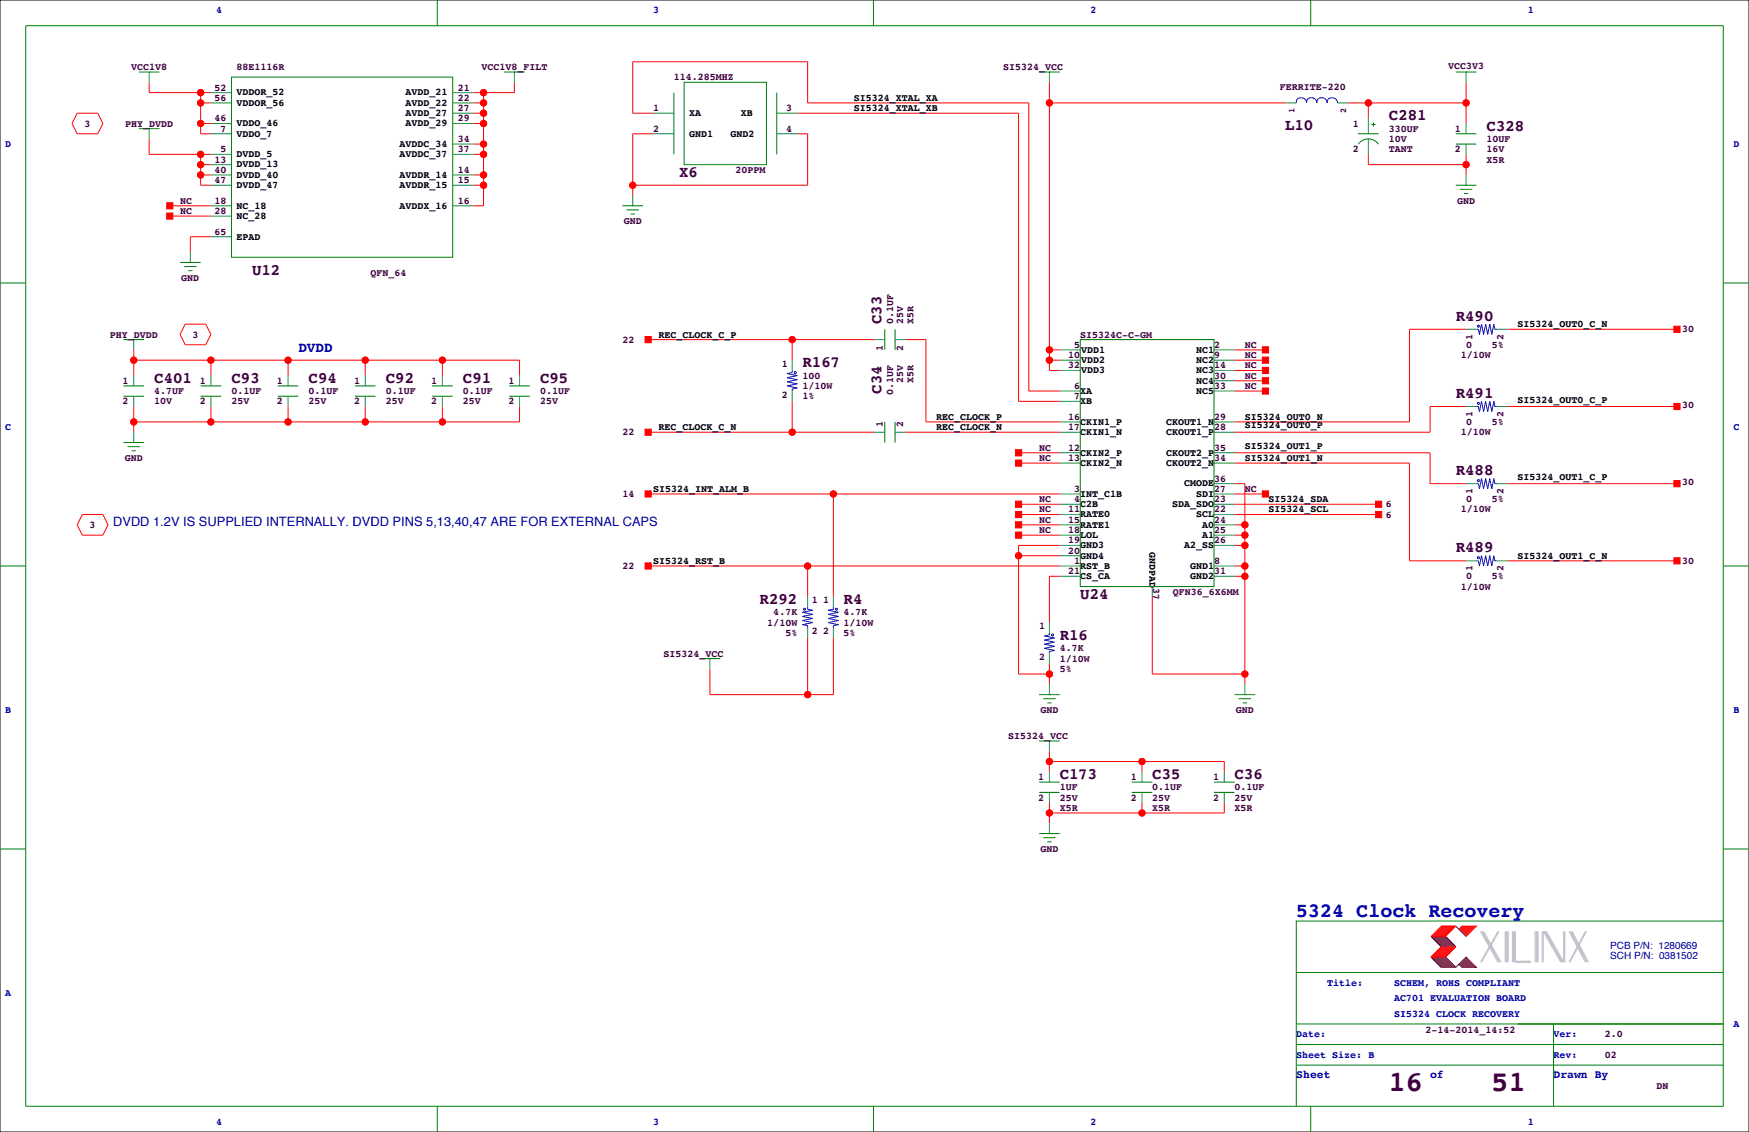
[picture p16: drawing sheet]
<svg xmlns="http://www.w3.org/2000/svg" width="432mm" height="279mm" viewBox="0 0 432 279" stroke-linecap="round" stroke-linejoin="round" font-family="sans-serif">
<defs><g id="words">
<g font-size="7.1" fill="#400040">
<text x="342.8" y="269.3">16</text>
<text x="368.2" y="269.3">51</text>
</g>
<text font-size="4.9" fill="#0000a0" x="320" y="226.3">5324 Clock Recovery</text>
<g font-size="3.9" fill="#400040">
<text x="342.9" y="29.7">C281</text>
<text x="317.2" y="32">L10</text>
<text x="367" y="32.2">C328</text>
<text x="167.6" y="43.7">X6</text>
<text x="62.2" y="67.8">U12</text>
<text x="217.6" y="80" transform="rotate(-90 217.6 80)">C33</text>
<text x="359.4" y="79.2">R490</text>
<text x="38.1" y="94.5">C401</text>
<text x="57.1" y="94.5">C93</text>
<text x="76.2" y="94.5">C94</text>
<text x="95.2" y="94.5">C92</text>
<text x="114.3" y="94.5">C91</text>
<text x="133.3" y="94.5">C95</text>
<text x="198.1" y="90.6">R167</text>
<text x="217.6" y="97.2" transform="rotate(-90 217.6 97.2)">C34</text>
<text x="359.4" y="98.3">R491</text>
<text x="359.4" y="117.3">R488</text>
<text x="359.4" y="136.4">R489</text>
<text x="187.5" y="149.1">R292</text>
<text x="208.3" y="149.1">R4</text>
<text x="266.7" y="147.8">U24</text>
<text x="261.6" y="158">R16</text>
<text x="261.6" y="192.2">C173</text>
<text x="284.5" y="192.2">C35</text>
<text x="304.8" y="192.2">C36</text>
</g>
<text font-size="3.5" fill="#0000a0" x="73.7" y="86.9">DVDD</text>
<text font-size="3.2" fill="#0000a0" x="27.9" y="129.9">DVDD 1.2V IS SUPPLIED INTERNALLY. DVDD PINS 5,13,40,47 ARE FOR EXTERNAL CAPS</text>
<g font-size="2.8" fill="#0000a0">
<text x="320" y="266.1">Sheet</text>
<text x="353.1" y="266.1">of</text>
<text x="383.5" y="266.1">Drawn By</text>
</g>
<g font-size="2.5" fill="#0000a0">
<text x="53.3" y="3.3">4</text>
<text x="161.3" y="3.3">3</text>
<text x="269.2" y="3.3">2</text>
<text x="377.2" y="3.3">1</text>
<text x="1.3" y="36.3">D</text>
<text x="428" y="36.3">D</text>
<text x="1.3" y="106.2">C</text>
<text x="428" y="106.2">C</text>
<text x="1.3" y="176">B</text>
<text x="428" y="176">B</text>
<text x="397.5" y="236.8">SCH P/N: 0381502</text>
<text x="397.5" y="234.2">PCB P/N: 1280669</text>
<text x="1.3" y="245.9">A</text>
<text x="327.7" y="243.3">Title:</text>
<text x="344.2" y="243.3">SCHEM, ROHS COMPLIANT</text>
<text x="344.2" y="247.1">AC701 EVALUATION BOARD</text>
<text x="344.2" y="251">SI5324 CLOCK RECOVERY</text>
<text x="320" y="256">Date:</text>
<text x="383.5" y="256">Ver:</text>
<text x="428" y="253.5">A</text>
<text x="320" y="261.1">Sheet Size: B</text>
<text x="383.5" y="261.1">Rev:</text>
<text x="53.3" y="277.6">4</text>
<text x="161.3" y="277.6">3</text>
<text x="269.2" y="277.6">2</text>
<text x="377.2" y="277.6">1</text>
</g>
<g font-size="2.5" fill="#400040">
<text x="32.4" y="17.3">VCC1V8</text>
<text x="58.4" y="17.3">88E1116R</text>
<text x="118.9" y="17.3">VCC1V8_FILT</text>
<text x="247.6" y="17.3">SI5324_VCC</text>
<text x="357.5" y="17">VCC3V3</text>
<text x="52.9" y="22.4">52</text>
<text x="113" y="22.4">21</text>
<text x="166.4" y="19.8">114.285MHZ</text>
<text x="315.9" y="22.2">FERRITE-220</text>
<text x="52.9" y="24.9">56</text>
<text x="52.9" y="30">46</text>
<text x="113" y="30">29</text>
<text x="113" y="24.9">22</text>
<text x="113" y="27.4">27</text>
<text x="161.3" y="27.4">1</text>
<text x="194.1" y="27.4">3</text>
<text x="20.8" y="31.2">3</text>
<text x="30.9" y="31.2">PHY_DVDD</text>
<text x="54.4" y="32.5">7</text>
<text x="113" y="35.1">34</text>
<text x="161.3" y="32.5">2</text>
<text x="194.1" y="32.5">4</text>
<text x="334" y="31.2">1</text>
<text x="342.9" y="32.5">330UF</text>
<text x="342.9" y="35.1">10V</text>
<text x="359.2" y="32.5">1</text>
<text x="367" y="35.1">10UF</text>
<text x="52.9" y="40.1">13</text>
<text x="54.4" y="37.6">5</text>
<text x="113" y="37.6">37</text>
<text x="334" y="37.6">2</text>
<text x="342.9" y="37.6">TANT</text>
<text x="359.2" y="37.6">2</text>
<text x="367" y="37.6">16V</text>
<text x="367" y="40.1">X5R</text>
<text x="52.9" y="42.7">40</text>
<text x="52.9" y="45.2">47</text>
<text x="113" y="45.2">15</text>
<text x="113" y="42.7">14</text>
<text x="181.6" y="42.7">20PPM</text>
<text x="44.4" y="50.3">NC</text>
<text x="44.4" y="52.8">NC</text>
<text x="52.9" y="52.8">28</text>
<text x="52.9" y="50.3">18</text>
<text x="113" y="50.3">16</text>
<text x="359.7" y="50.3">GND</text>
<text x="52.9" y="57.9">65</text>
<text x="154" y="55.4">GND</text>
<text x="44.8" y="69.3">GND</text>
<text x="91.4" y="68.1">QFN_64</text>
<text x="27.1" y="83.3">PHY_DVDD</text>
<text x="47.5" y="83.3">3</text>
<text x="220.5" y="80" transform="rotate(-90 220.5 80)">0.1UF</text>
<text x="223" y="80" transform="rotate(-90 223 80)">25V</text>
<text x="225.6" y="80" transform="rotate(-90 225.6 80)">X5R</text>
<text x="266.7" y="83.3">SI5324C-C-GM</text>
<text x="363.6" y="83.8" transform="rotate(-90 363.6 83.8)">1</text>
<text x="371.2" y="83.8" transform="rotate(-90 371.2 83.8)">2</text>
<text x="415.3" y="82">30</text>
<text x="153.7" y="84.6">22</text>
<text x="217.9" y="86.6" transform="rotate(-90 217.9 86.6)">1</text>
<text x="223" y="86.6" transform="rotate(-90 223 86.6)">2</text>
<text x="263.7" y="88.4">10</text>
<text x="265.2" y="85.9">5</text>
<text x="299.7" y="85.9">2</text>
<text x="299.7" y="88.4">9</text>
<text x="307.3" y="85.9">NC</text>
<text x="307.3" y="88.4">NC</text>
<text x="360.7" y="88.4">1/10W</text>
<text x="361.9" y="85.9">0</text>
<text x="368.3" y="85.9">5%</text>
<text x="30.3" y="94.7">1</text>
<text x="49.3" y="94.7">1</text>
<text x="68.4" y="94.7">1</text>
<text x="87.4" y="94.7">1</text>
<text x="106.5" y="94.7">1</text>
<text x="125.5" y="94.7">1</text>
<text x="193" y="90.5">1</text>
<text x="198.1" y="93.5">100</text>
<text x="223" y="94.6" transform="rotate(-90 223 94.6)">25V</text>
<text x="225.6" y="94.6" transform="rotate(-90 225.6 94.6)">X5R</text>
<text x="263.7" y="90.9">32</text>
<text x="299.7" y="90.9">14</text>
<text x="299.7" y="93.5">30</text>
<text x="307.3" y="90.9">NC</text>
<text x="307.3" y="93.5">NC</text>
<text x="30.3" y="99.8">2</text>
<text x="38.1" y="97.3">4.7UF</text>
<text x="38.1" y="99.8">10V</text>
<text x="49.3" y="99.8">2</text>
<text x="57.1" y="97.3">0.1UF</text>
<text x="57.1" y="99.8">25V</text>
<text x="68.4" y="99.8">2</text>
<text x="76.2" y="97.3">0.1UF</text>
<text x="76.2" y="99.8">25V</text>
<text x="87.4" y="99.8">2</text>
<text x="95.2" y="97.3">0.1UF</text>
<text x="95.2" y="99.8">25V</text>
<text x="106.5" y="99.8">2</text>
<text x="114.3" y="97.3">0.1UF</text>
<text x="114.3" y="99.8">25V</text>
<text x="125.5" y="99.8">2</text>
<text x="133.3" y="97.3">0.1UF</text>
<text x="133.3" y="99.8">25V</text>
<text x="193" y="98.1">2</text>
<text x="198.1" y="96">1/10W</text>
<text x="198.1" y="98.6">1%</text>
<text x="220.5" y="97.6" transform="rotate(-90 220.5 97.6)">0.1UF</text>
<text x="265.2" y="96">6</text>
<text x="265.2" y="98.6">7</text>
<text x="299.7" y="96">33</text>
<text x="307.3" y="96">NC</text>
<text x="415.3" y="100.7">30</text>
<text x="153.7" y="107.4">22</text>
<text x="217.9" y="105.4" transform="rotate(-90 217.9 105.4)">1</text>
<text x="223" y="105.4" transform="rotate(-90 223 105.4)">2</text>
<text x="263.7" y="103.6">16</text>
<text x="263.7" y="106.2">17</text>
<text x="299.7" y="106.2">28</text>
<text x="299.7" y="103.6">29</text>
<text x="360.7" y="107.4">1/10W</text>
<text x="361.9" y="104.9">0</text>
<text x="363.6" y="102.9" transform="rotate(-90 363.6 102.9)">1</text>
<text x="368.3" y="104.9">5%</text>
<text x="371.2" y="102.9" transform="rotate(-90 371.2 102.9)">2</text>
<text x="30.8" y="113.8">GND</text>
<text x="256.5" y="111.3">NC</text>
<text x="256.5" y="113.8">NC</text>
<text x="263.7" y="111.3">12</text>
<text x="263.7" y="113.8">13</text>
<text x="299.7" y="113.8">34</text>
<text x="299.7" y="111.3">35</text>
<text x="299.7" y="118.9">36</text>
<text x="415.3" y="119.7">30</text>
<text x="153.7" y="122.7">14</text>
<text x="256.5" y="124">NC</text>
<text x="265.2" y="121.4">3</text>
<text x="265.2" y="124">4</text>
<text x="299.7" y="124">23</text>
<text x="299.7" y="121.4">27</text>
<text x="307.3" y="121.4">NC</text>
<text x="342.2" y="125.2">6</text>
<text x="361.9" y="124">0</text>
<text x="363.6" y="121.9" transform="rotate(-90 363.6 121.9)">1</text>
<text x="368.3" y="124">5%</text>
<text x="371.2" y="121.9" transform="rotate(-90 371.2 121.9)">2</text>
<text x="22.1" y="130.3">3</text>
<text x="256.5" y="131.6">NC</text>
<text x="256.5" y="129">NC</text>
<text x="256.5" y="126.5">NC</text>
<text x="263.7" y="131.6">18</text>
<text x="263.7" y="126.5">11</text>
<text x="263.7" y="129">15</text>
<text x="299.7" y="131.6">25</text>
<text x="299.7" y="126.5">22</text>
<text x="299.7" y="129">24</text>
<text x="342.2" y="127.8">6</text>
<text x="360.7" y="126.5">1/10W</text>
<text x="263.7" y="134.1">19</text>
<text x="263.7" y="136.7">20</text>
<text x="299.7" y="134.1">26</text>
<text x="153.7" y="140.5">22</text>
<text x="263.7" y="141.7">21</text>
<text x="265.2" y="139.2">1</text>
<text x="299.7" y="139.2">8</text>
<text x="299.7" y="141.7">31</text>
<text x="361.9" y="143">0</text>
<text x="363.6" y="141" transform="rotate(-90 363.6 141)">1</text>
<text x="368.3" y="143">5%</text>
<text x="371.2" y="141" transform="rotate(-90 371.2 141)">2</text>
<text x="415.3" y="139.2">30</text>
<text x="200.4" y="148.9">1</text>
<text x="203.2" y="148.9">1</text>
<text x="284.7" y="145" transform="rotate(90 284.7 145)">37</text>
<text x="289.6" y="146.8">QFN36_6X6MM</text>
<text x="360.7" y="145.5">1/10W</text>
<text x="189.4" y="154.4">1/10W</text>
<text x="190.9" y="151.9">4.7K</text>
<text x="208.3" y="151.9">4.7K</text>
<text x="208.3" y="154.4">1/10W</text>
<text x="256.5" y="155.3">1</text>
<text x="193.9" y="157">5%</text>
<text x="200.4" y="156.6">2</text>
<text x="203.2" y="156.6">2</text>
<text x="208.3" y="157">5%</text>
<text x="261.6" y="160.8">4.7K</text>
<text x="163.8" y="162.1">SI5324_VCC</text>
<text x="256.5" y="162.9">2</text>
<text x="261.6" y="165.9">5%</text>
<text x="261.6" y="163.3">1/10W</text>
<text x="256.9" y="176">GND</text>
<text x="305.1" y="176">GND</text>
<text x="248.9" y="182.4">SI5324_VCC</text>
<text x="256.3" y="192.5">1</text>
<text x="256.3" y="197.6">2</text>
<text x="261.6" y="195.1">1UF</text>
<text x="261.6" y="197.6">25V</text>
<text x="279.2" y="192.5">1</text>
<text x="279.2" y="197.6">2</text>
<text x="284.5" y="197.6">25V</text>
<text x="284.5" y="195.1">0.1UF</text>
<text x="299.5" y="192.5">1</text>
<text x="299.5" y="197.6">2</text>
<text x="304.8" y="195.1">0.1UF</text>
<text x="304.8" y="197.6">25V</text>
<text x="261.6" y="200.2">X5R</text>
<text x="284.5" y="200.2">X5R</text>
<text x="304.8" y="200.2">X5R</text>
<text x="256.9" y="210.3">GND</text>
<text x="351.9" y="255">2-14-2014_14:52</text>
<text x="396.2" y="256">2.0</text>
<text x="396.2" y="261.1">02</text>
<text x="408.9" y="268.7">DN</text>
</g>
<g font-size="2.5">
<text x="58.4" y="23.6">VDDOR_52</text>
<text x="100.1" y="23.6">AVDD_21</text>
<text x="58.4" y="26.1">VDDOR_56</text>
<text x="100.1" y="26.1">AVDD_22</text>
<text x="100.1" y="28.6">AVDD_27</text>
<text x="170.2" y="28.7">XA</text>
<text x="182.9" y="28.7">XB</text>
<text x="210.8" y="27.4">SI5324_XTAL_XB</text>
<text x="210.8" y="24.9">SI5324_XTAL_XA</text>
<text x="58.4" y="31.2">VDDO_46</text>
<text x="58.4" y="33.7">VDDO_7</text>
<text x="100.1" y="31.2">AVDD_29</text>
<text x="170.2" y="33.8">GND1</text>
<text x="180.3" y="33.8">GND2</text>
<text x="58.4" y="38.8">DVDD_5</text>
<text x="58.4" y="41.3">DVDD_13</text>
<text x="98.6" y="36.3">AVDDC_34</text>
<text x="98.6" y="38.8">AVDDC_37</text>
<text x="58.4" y="43.9">DVDD_40</text>
<text x="58.4" y="46.4">DVDD_47</text>
<text x="98.6" y="46.4">AVDDR_15</text>
<text x="98.6" y="43.9">AVDDR_14</text>
<text x="58.4" y="51.5">NC_18</text>
<text x="98.6" y="51.5">AVDDX_16</text>
<text x="58.4" y="54">NC_28</text>
<text x="58.4" y="59.1">EPAD</text>
<text x="162.6" y="83.3">REC_CLOCK_C_P</text>
<text x="374.6" y="80.8">SI5324_OUT0_C_N</text>
<text x="267" y="87.1">VDD1</text>
<text x="267" y="89.6">VDD2</text>
<text x="295.3" y="87.1">NC1</text>
<text x="295.3" y="89.6">NC2</text>
<text x="267" y="92.1">VDD3</text>
<text x="295.3" y="92.1">NC3</text>
<text x="295.3" y="94.7">NC4</text>
<text x="266.7" y="97.2">XA</text>
<text x="266.7" y="99.8">XB</text>
<text x="295.3" y="97.2">NC5</text>
<text x="374.6" y="99.4">SI5324_OUT0_C_P</text>
<text x="162.6" y="106.2">REC_CLOCK_C_N</text>
<text x="231.1" y="106.2">REC_CLOCK_N</text>
<text x="231.1" y="103.6">REC_CLOCK_P</text>
<text x="266.7" y="104.8">CKIN1_P</text>
<text x="266.7" y="107.4">CKIN1_N</text>
<text x="287.9" y="107.4">CKOUT1_P</text>
<text x="287.9" y="104.8">CKOUT1_N</text>
<text x="307.3" y="103.6">SI5324_OUT0_N</text>
<text x="307.3" y="105.8">SI5324_OUT0_P</text>
<text x="266.7" y="112.5">CKIN2_P</text>
<text x="287.9" y="112.5">CKOUT2_P</text>
<text x="307.3" y="110.8">SI5324_OUT1_P</text>
<text x="307.3" y="113.8">SI5324_OUT1_N</text>
<text x="266.7" y="115">CKIN2_N</text>
<text x="287.9" y="115">CKOUT2_N</text>
<text x="374.6" y="118.5">SI5324_OUT1_C_P</text>
<text x="161.3" y="121.4">SI5324_INT_ALM_B</text>
<text x="266.7" y="122.6">INT_C1B</text>
<text x="266.7" y="125.2">C2B</text>
<text x="289.3" y="125.2">SDA_SDO</text>
<text x="292.3" y="120.1">CMODE</text>
<text x="295.3" y="122.6">SDI</text>
<text x="313.2" y="124">SI5324_SDA</text>
<text x="266.7" y="127.7">RATE0</text>
<text x="266.7" y="130.2">RATE1</text>
<text x="295.3" y="127.7">SCL</text>
<text x="296.8" y="130.2">A0</text>
<text x="313.2" y="126.5">SI5324_SCL</text>
<text x="266.7" y="132.8">LOL</text>
<text x="266.7" y="135.3">GND3</text>
<text x="266.7" y="137.9">GND4</text>
<text x="283.8" y="136.1" transform="rotate(90 283.8 136.1)">GNDPAD</text>
<text x="292.3" y="135.3">A2_SS</text>
<text x="296.8" y="132.8">A1</text>
<text x="374.6" y="137.9">SI5324_OUT1_C_N</text>
<text x="161.3" y="139.2">SI5324_RST_B</text>
<text x="266.7" y="142.9">CS_CA</text>
<text x="266.7" y="140.4">RST_B</text>
<text x="293.8" y="140.4">GND1</text>
<text x="293.8" y="142.9">GND2</text>
</g>
<g font-size="2.1" fill="#400040">
<text x="319.6" y="27.9" transform="rotate(-90 319.6 27.9)">1</text>
<text x="332.3" y="27.9" transform="rotate(-90 332.3 27.9)">2</text>
</g>
</g></defs>
<path d="M0 0h431.8v279.4h-431.8z" fill="none" stroke="#000" stroke-width=".25"/>
<g fill="none" stroke="#f00" stroke-width=".25">
<path d="M19 27.9h5.1l1.3 2.6-1.3 2.5h-5.1l-1.2-2.5zM36.8 20.3v2.6h15.3M36.8 34.3v3.8h15.3M49.5 25.4h2.6M49.5 30.5h2.6M49.5 38.1v7.6h2.6M49.5 22.9v10.1h2.6M116.8 25.4h2.6M116.8 27.9h2.6M116.8 30.5h2.6M116.8 35.6h2.6M116.8 38.1h2.6"/>
<path d="M119.4 22.9v27.9h-2.6M127 20.3v2.6h-10.2M161.3 27.9h-5.1v-12.7h43.2v10.2h54.6v71.1h7.6M161.3 33h-5.1v15.3M196.8 27.9h54.7v71.2h10.1M196.8 33h2.6v12.7h-43.2M259.1 25.4h58.4M259.1 20.3v71.1h2.5M332.7 25.4h29.2M337.8 38.1v2.5h24.1M337.8 25.4v3.8M361.9 20.3v10.2"/>
<path d="M361.9 38.1v5.1M41.9 50.8h10.2M41.9 53.3h10.2M49.5 43.2h2.6M49.5 40.6h2.6M52.1 58.4h-5.1v3.8M116.8 43.2h2.6M116.8 45.7h2.6M33 88.9h95.3v3.8M33 86.4v6.3M45.7 80h5.1l1.3 2.5-1.3 2.6h-5.1l-1.3-2.6zM52.1 88.9v3.8"/>
<path d="M71.1 88.9v3.8M90.2 88.9v3.8M109.2 88.9v3.8M160 83.8h55.9M195.6 83.8v5.1M195.6 99.1v7.6M223.5 83.8h5.1v20.3h33M259.1 88.9h2.5M259.1 86.4h2.5M304.8 88.9h7.6M304.8 86.4h7.6M304.8 91.4h7.6"/>
<path d="M304.8 96.5h7.6M304.8 94h7.6M361.9 81.3h-13.9v22.8h-43.2M372.1 81.3h41.9M33 100.3v6.4M52.1 100.3v3.8M71.1 100.3v3.8M90.2 100.3v3.8M109.2 100.3v3.8M128.3 100.3v3.8h-95.3M160 106.7h55.9M223.5 106.7h38.1"/>
<path d="M251.5 114.3h10.1M251.5 111.8h10.1M304.8 114.3h43.2v24.1h13.9M304.8 119.4h2.5v49.5M304.8 111.8h48.3v7.6h8.8M361.9 100.3h-8.8v6.4h-48.3M372.1 119.4h41.9M372.1 100.3h41.9M20.3 127h5.1l1.3 2.5-1.3 2.6h-5.1l-1.3-2.6zM160 121.9h101.6M160 139.7h101.6M199.4 139.7v7.6"/>
<path d="M205.7 121.9v25.4M251.5 132.1h10.1M251.5 127h10.1M251.5 124.5h10.1M251.5 129.5h10.1M251.5 137.2h10.1M261.6 134.6h-10.1v31.8h7.6M304.8 132.1h2.5M304.8 127h35.6M304.8 121.9h7.6M304.8 124.5h35.6M304.8 129.5h2.5"/>
<path d="M304.8 139.7h2.5M304.8 134.6h2.5M372.1 138.4h41.9M199.4 157.5v13.9M205.7 157.5v13.9h-30.4v-6.3M261.6 142.2h-2.5v11.5M284.5 147.3v19.1h22.8M304.8 142.2h2.5M259.1 163.8v5.1M259.1 185.4v5.1M259.1 198.1v5.1M259.1 188h43.2v2.5"/>
<path d="M281.9 188v2.5M281.9 198.1v2.6M302.3 198.1v2.6h-43.2M355.9 233.7l-2.6 2.5h3.6l2.5-2.5M355.9 228.6h3.5l-2.5 2.5h-3.6zM356.1 233.7l-2.5 2.5M356.1 228.6l-2.5 2.5M356.4 233.7l-2.6 2.5M356.4 228.6l-2.6 2.5M356.6 233.7l-2.5 2.5M356.6 228.6l-2.5 2.5M356.9 233.7l-2.6 2.5"/>
<path d="M356.9 228.6l-2.6 2.5M357.1 233.7l-2.5 2.5M357.1 228.6l-2.5 2.5M357.4 233.7l-2.6 2.5M357.4 228.6l-2.6 2.5M357.6 233.7l-2.5 2.5M357.6 228.6l-2.5 2.5M357.9 233.7l-2.6 2.5M357.9 228.6l-2.6 2.5M358.1 233.7l-2.5 2.5M358.1 228.6l-2.5 2.5M358.4 233.7l-2.5 2.5"/>
<path d="M358.4 228.6l-2.5 2.5M358.6 233.7l-2.5 2.5M358.6 228.6l-2.5 2.5M358.9 233.7l-2.5 2.5M358.9 228.6l-2.5 2.5M359.2 233.7l-2.6 2.5M359.2 228.6l-2.6 2.5M360.2 229.4l.7-.8h3.6l-2.6 2.5M361.2 228.6l-.8 .8M361.4 228.6l-1 1M361.7 228.6l-1 1M361.9 228.6l-1.2 1.3"/>
<path d="M362.2 228.6l-1.3 1.3M362.5 228.6l-1.6 1.5M362.7 228.6l-1.5 1.5M363 228.6l-1.8 1.8M363.2 228.6l-1.8 1.8M363.5 228.6l-2.1 2M363.7 228.6l-2 2M364 228.6l-2.3 2.3M364.2 228.6l-2.3 2.3"/>
<circle cx="49.5" cy="22.9" r=".76"/>
<circle cx="49.5" cy="30.5" r=".76"/>
<circle cx="49.5" cy="25.4" r=".76"/>
<circle cx="49.5" cy="38.1" r=".76"/>
<circle cx="119.4" cy="27.9" r=".76"/>
<circle cx="119.4" cy="22.9" r=".76"/>
<circle cx="119.4" cy="35.6" r=".76"/>
<circle cx="119.4" cy="30.5" r=".76"/>
<circle cx="119.4" cy="25.4" r=".76"/>
<circle cx="119.4" cy="38.1" r=".76"/>
<circle cx="259.1" cy="25.4" r=".76"/>
<circle cx="337.8" cy="25.4" r=".76"/>
<circle cx="362" cy="25.4" r=".76"/>
<circle cx="49.5" cy="40.6" r=".76"/>
<circle cx="49.5" cy="43.2" r=".76"/>
<circle cx="119.4" cy="43.2" r=".76"/>
<circle cx="119.4" cy="45.7" r=".76"/>
<circle cx="156.2" cy="45.7" r=".76"/>
<circle cx="362" cy="40.6" r=".76"/>
<circle cx="33" cy="88.9" r=".76"/>
<circle cx="52.1" cy="88.9" r=".76"/>
<circle cx="71.1" cy="88.9" r=".76"/>
<circle cx="90.2" cy="88.9" r=".76"/>
<circle cx="109.2" cy="88.9" r=".76"/>
<circle cx="195.6" cy="83.8" r=".76"/>
<circle cx="259.1" cy="86.4" r=".76"/>
<circle cx="259.1" cy="88.9" r=".76"/>
<circle cx="33" cy="104.1" r=".76"/>
<circle cx="52.1" cy="104.1" r=".76"/>
<circle cx="71.1" cy="104.1" r=".76"/>
<circle cx="90.2" cy="104.1" r=".76"/>
<circle cx="109.2" cy="104.1" r=".76"/>
<circle cx="195.6" cy="106.7" r=".76"/>
<circle cx="199.4" cy="139.7" r=".76"/>
<circle cx="205.7" cy="121.9" r=".76"/>
<circle cx="251.5" cy="137.2" r=".76"/>
<circle cx="307.3" cy="132.1" r=".76"/>
<circle cx="307.3" cy="134.6" r=".76"/>
<circle cx="307.3" cy="139.7" r=".76"/>
<circle cx="307.3" cy="129.5" r=".76"/>
<circle cx="307.3" cy="142.2" r=".76"/>
<circle cx="199.4" cy="171.4" r=".76"/>
<circle cx="259.1" cy="166.4" r=".76"/>
<circle cx="307.3" cy="166.4" r=".76"/>
<circle cx="259.1" cy="188" r=".76"/>
<circle cx="281.9" cy="188" r=".76"/>
<circle cx="259.1" cy="200.7" r=".76"/>
<circle cx="281.9" cy="200.7" r=".76"/>
</g>
<g fill="#f00" stroke="#f00" stroke-width=".25">
<path d="M413.3 137.7h1.5v1.5h-1.5z" fill-rule="evenodd"/>
<path d="M413.3 118.6h1.5v1.5h-1.5z" fill-rule="evenodd"/>
<path d="M413.3 80.5h1.5v1.5h-1.5z" fill-rule="evenodd"/>
<path d="M413.3 99.6h1.5v1.5h-1.5z" fill-rule="evenodd"/>
<path d="M41.1 52.6h1.6v1.5h-1.6z" fill-rule="evenodd"/>
<path d="M41.1 50h1.6v1.6h-1.6z" fill-rule="evenodd"/>
<path d="M159.3 121.2h1.5v1.5h-1.5z" fill-rule="evenodd"/>
<path d="M250.7 123.7h1.5v1.5h-1.5z" fill-rule="evenodd"/>
<path d="M250.7 126.2h1.5v1.6h-1.5z" fill-rule="evenodd"/>
<path d="M250.7 128.8h1.5v1.5h-1.5z" fill-rule="evenodd"/>
<path d="M250.7 131.3h1.5v1.5h-1.5z" fill-rule="evenodd"/>
<path d="M250.7 113.5h1.5v1.6h-1.5z" fill-rule="evenodd"/>
<path d="M250.7 111h1.5v1.5h-1.5z" fill-rule="evenodd"/>
<path d="M311.7 121.2h1.5v1.5h-1.5z" fill-rule="evenodd"/>
<path d="M311.7 95.8h1.5v1.5h-1.5z" fill-rule="evenodd"/>
<path d="M311.7 93.2h1.5v1.5h-1.5z" fill-rule="evenodd"/>
<path d="M311.7 90.7h1.5v1.5h-1.5z" fill-rule="evenodd"/>
<path d="M311.7 88.1h1.5v1.6h-1.5z" fill-rule="evenodd"/>
<path d="M311.7 85.6h1.5v1.5h-1.5z" fill-rule="evenodd"/>
<path d="M159.3 105.9h1.5v1.5h-1.5z" fill-rule="evenodd"/>
<path d="M159.3 83.1h1.5v1.5h-1.5z" fill-rule="evenodd"/>
<path d="M339.6 123.7h1.5v1.5h-1.5z" fill-rule="evenodd"/>
<path d="M339.6 126.2h1.5v1.6h-1.5z" fill-rule="evenodd"/>
<path d="M159.3 138.9h1.5v1.6h-1.5z" fill-rule="evenodd"/>
<circle cx="119.4" cy="45.7" r=".76"/>
<circle cx="119.4" cy="43.2" r=".76"/>
<circle cx="119.4" cy="38.1" r=".76"/>
<circle cx="119.4" cy="35.6" r=".76"/>
<circle cx="119.4" cy="30.5" r=".76"/>
<circle cx="119.4" cy="27.9" r=".76"/>
<circle cx="119.4" cy="25.4" r=".76"/>
<circle cx="119.4" cy="22.9" r=".76"/>
<circle cx="49.5" cy="30.5" r=".76"/>
<circle cx="49.5" cy="25.4" r=".76"/>
<circle cx="49.5" cy="22.9" r=".76"/>
<circle cx="49.5" cy="43.2" r=".76"/>
<circle cx="49.5" cy="40.6" r=".76"/>
<circle cx="49.5" cy="38.1" r=".76"/>
<circle cx="109.2" cy="88.9" r=".76"/>
<circle cx="90.2" cy="88.9" r=".76"/>
<circle cx="71.1" cy="88.9" r=".76"/>
<circle cx="33" cy="88.9" r=".76"/>
<circle cx="52.1" cy="88.9" r=".76"/>
<circle cx="33" cy="104.1" r=".76"/>
<circle cx="109.2" cy="104.1" r=".76"/>
<circle cx="90.2" cy="104.1" r=".76"/>
<circle cx="71.1" cy="104.1" r=".76"/>
<circle cx="52.1" cy="104.1" r=".76"/>
<circle cx="205.7" cy="121.9" r=".76"/>
<circle cx="259.1" cy="88.9" r=".76"/>
<circle cx="259.1" cy="25.4" r=".76"/>
<circle cx="259.1" cy="86.4" r=".76"/>
<circle cx="156.2" cy="45.7" r=".76"/>
<circle cx="362" cy="40.6" r=".76"/>
<circle cx="362" cy="25.4" r=".76"/>
<circle cx="337.8" cy="25.4" r=".76"/>
<circle cx="259.1" cy="188" r=".76"/>
<circle cx="281.9" cy="188" r=".76"/>
<circle cx="259.1" cy="200.7" r=".76"/>
<circle cx="281.9" cy="200.7" r=".76"/>
<circle cx="195.6" cy="106.7" r=".76"/>
<circle cx="195.6" cy="83.8" r=".76"/>
<circle cx="307.3" cy="166.4" r=".76"/>
<circle cx="307.3" cy="129.5" r=".76"/>
<circle cx="307.3" cy="132.1" r=".76"/>
<circle cx="307.3" cy="134.6" r=".76"/>
<circle cx="307.3" cy="139.7" r=".76"/>
<circle cx="307.3" cy="142.2" r=".76"/>
<circle cx="259.1" cy="166.4" r=".76"/>
<circle cx="251.5" cy="137.2" r=".76"/>
<circle cx="199.4" cy="171.4" r=".76"/>
<circle cx="199.4" cy="139.7" r=".76"/>
</g>
<g fill="none" stroke="#008080" stroke-width=".25">
<path d="M36.8 17.8v2.5M127 17.8v2.5M259.1 17.8v2.5M361.9 17.8v2.5M36.8 31.8v2.5M52.1 22.9h5M52.1 25.4h5M52.1 30.5h5M52.1 38.1h5M52.1 33h5M111.8 22.9h5M111.8 25.4h5"/>
<path d="M111.8 30.5h5M111.8 35.6h5M111.8 38.1h5M111.8 27.9h5M161.3 27.9h5.1M161.3 33h5.1M191.8 27.9h5M191.8 33h5M317.5 25.4h2.5M330.2 25.4h2.5M337.8 29.2v3.8M337.8 34.3v3.8"/>
<path d="M361.9 30.5v2.5M361.9 35.6v2.5M52.1 45.7h5M52.1 50.8h5M52.1 43.2h5M52.1 40.6h5M52.1 53.3h5M52.1 58.4h5M111.8 45.7h5M111.8 50.8h5M111.8 43.2h5M156.2 48.3v2.5"/>
<path d="M361.9 43.2v2.5M47 62.2v2.6M33 83.8v2.6M33 92.7v2.5M33 97.8v2.5M52.1 92.7v2.5M52.1 97.8v2.5M71.1 92.7v2.5M71.1 97.8v2.5M90.2 92.7v2.5M90.2 97.8v2.5M109.2 92.7v2.5"/>
<path d="M109.2 97.8v2.5M128.3 92.7v2.5M128.3 97.8v2.5M195.6 88.9v2.5M195.6 96.5v2.6M215.9 83.8h2.5M221 83.8h2.5M261.6 91.4h5.1M261.6 96.5h5.1M261.6 86.4h5.1M261.6 99.1h5.1M261.6 88.9h5.1"/>
<path d="M299.7 91.4h5.1M299.7 94h5.1M299.7 96.5h5.1M299.7 86.4h5.1M299.7 88.9h5.1M361.9 81.3h2.6M369.6 81.3h2.5M33 106.7v2.5M215.9 106.7h2.5M221 106.7h2.5M261.6 106.7h5.1M261.6 114.3h5.1"/>
<path d="M261.6 111.8h5.1M261.6 104.1h5.1M299.7 106.7h5.1M299.7 114.3h5.1M299.7 111.8h5.1M299.7 119.4h5.1M299.7 104.1h5.1M361.9 119.4h2.6M361.9 100.3h2.6M369.6 119.4h2.5M369.6 100.3h2.5M261.6 132.1h5.1"/>
<path d="M261.6 134.6h5.1M261.6 139.7h5.1M261.6 127h5.1M261.6 124.5h5.1M261.6 121.9h5.1M261.6 129.5h5.1M261.6 137.2h5.1M299.7 132.1h5.1M299.7 134.6h5.1M299.7 139.7h5.1M299.7 127h5.1M299.7 124.5h5.1"/>
<path d="M299.7 121.9h5.1M299.7 129.5h5.1M361.9 138.4h2.6M369.6 138.4h2.5M199.4 147.3v2.6M199.4 154.9v2.6M205.7 147.3v2.6M205.7 154.9v2.6M259.1 153.7v2.5M261.6 142.2h5.1M284.5 145v2.3M299.7 142.2h5.1"/>
<path d="M175.3 162.6v2.5M259.1 161.3v2.5M259.1 168.9v2.5M307.3 168.9v2.5M259.1 182.9v2.5M259.1 190.5v2.5M259.1 195.6v2.5M281.9 190.5v2.5M281.9 195.6v2.5M302.3 190.5v2.5M302.3 195.6v2.5M259.1 203.2v2.5"/>
</g>
<g fill="none" stroke="#008000" stroke-width=".25">
<path d="M6.3 6.4h419.1v266.6h-419.1zM34.3 17.8h5.1M36.8 17.8h.1M57.1 19.1h54.7v44.4h-54.7zM107.9 0v6.4M124.5 17.8h5M127 17.8h.1M215.6 0v6.4M256.5 17.8h5.1M259.1 17.8h.1M323.6 0v6.4M359.4 17.8h5.1"/>
<path d="M361.9 17.8h.1M34.3 31.8h5.1M36.8 31.8h.1M166.4 22.9v15.2M168.9 20.3h20.3v20.3h-20.3zM191.8 22.9v15.2M335.3 33h5.1M335.3 35.6a3 3 0 0 1 5 0M338.6 30.7h1M339.1 30.2v1M359.4 33h5.1M359.4 35.6h5.1"/>
<path d="M153.7 50.8h5M154.7 51.8h3M155.7 52.8h1M156.2 50.8h.1M359.4 45.7h5.1M360.4 46.7h3.1M361.4 47.8h1.1M361.9 45.7h.1M0 69.8h6.3M44.4 64.8h5.1M45.5 65.8h3M46.5 66.8h1"/>
<path d="M47 64.8h.1M425.4 69.8h6.4M30.5 97.8h5.1M30.5 95.2h5.1M30.5 83.8h5.1M33 83.8h.1M49.5 97.8h5.1M49.5 95.2h5.1M68.6 97.8h5.1M68.6 95.2h5.1M87.6 97.8h5.1M87.6 95.2h5.1"/>
<path d="M106.7 97.8h5.1M106.7 95.2h5.1M125.7 97.8h5.1M125.7 95.2h5.1M218.4 81.3v5.1M221 81.3v5.1M266.7 83.8h33v61h-33zM30.5 109.2h5.1M31.5 110.2h3M32.5 111.3h1M33 109.2h.1M218.4 104.1v5.1"/>
<path d="M221 104.1v5.1M0 139.7h6.3M425.4 139.7h6.4M172.7 162.6h5.1M175.3 162.6h.1M256.5 171.4h5.1M257.6 172.5h3M258.6 173.5h1M259.1 171.4h.1M304.8 171.4h5.1M305.8 172.5h3.1M306.8 173.5h1"/>
<path d="M307.3 171.4h.1M256.5 182.9h5.1M256.5 195.6h5.1M256.5 193h5.1M259.1 182.9h.1M279.4 195.6h5.1M279.4 193h5.1M299.7 195.6h5.1M299.7 193h5.1M0 209.5h6.3M256.5 205.7h5.1M257.6 206.8h3"/>
<path d="M258.6 207.8h1M259.1 205.7h.1M425.4 209.5h6.4M425.4 227.3h-105.4v35.6M320 257.8h105.4M320 252.7h105.4M320 240h105.4M383.5 252.7v20.3M107.9 273v6.4M215.6 273v6.4M320 262.9v10.1M320 262.9h105.4"/>
<path d="M323.6 273v6.4M383.5 264.2h.1"/>
</g>
<g fill="none" stroke="#00f" stroke-width=".25">
<path d="M320.1 25.4a1.26 1.26 0 0 1 1.2-1.4 1.26 1.26 0 0 1 1.3 1.4M322.6 25.4a1.26 1.26 0 0 1 1.3-1.4 1.26 1.26 0 0 1 1.2 1.4M325.2 25.4a1.26 1.26 0 0 1 1.2-1.4 1.26 1.26 0 0 1 1.3 1.4M327.7 25.4a1.26 1.26 0 0 1 1.2-1.4 1.26 1.26 0 0 1 1.3 1.4M195.6 91.4v.5l-1.3 .3 2.5 .5-2.5 .5 2.5 .5-2.5 .5 2.5 .5-2.5 .5 2.5 .6-1.2 .2v.5M364.5 81.3h.5l.3 1.2 .5-2.5 .5 2.5 .5-2.5 .5 2.5 .5-2.5 .5 2.5 .5-2.5 .3 1.3h.5M364.5 119.4h.5l.3 1.3 .5-2.6 .5 2.6 .5-2.6 .5 2.6 .5-2.6 .5 2.6 .5-2.6 .3 1.3h.5M364.5 100.3h.5l.3 1.3 .5-2.5 .5 2.5 .5-2.5 .5 2.5 .5-2.5 .5 2.5 .5-2.5 .3 1.2h.5M364.5 138.4h.5l.3 1.3 .5-2.5 .5 2.5 .5-2.5 .5 2.5 .5-2.5 .5 2.5 .5-2.5 .3 1.2h.5M199.4 149.9v.5l1.3 .2-2.6 .5 2.6 .5-2.6 .5 2.6 .6-2.6 .5 2.6 .5-2.6 .5 1.3 .2v.5M205.7 149.9v.5l-1.2 .2 2.5 .5-2.5 .5 2.5 .5-2.5 .6 2.5 .5-2.5 .5 2.5 .5-1.3 .2v.5M259.1 156.2v.5l-1.3 .3 2.5 .5-2.5 .5 2.5 .5-2.5 .5 2.5 .5-2.5 .5 2.5 .5-1.2 .3v.5"/>
<circle cx="196.3" cy="91.9" r=".25"/>
<circle cx="365" cy="99.6" r=".25"/>
<circle cx="365" cy="80.5" r=".25"/>
<circle cx="365" cy="118.6" r=".25"/>
<circle cx="365" cy="137.7" r=".25"/>
<circle cx="198.6" cy="150.4" r=".25"/>
<circle cx="206.5" cy="150.4" r=".25"/>
<circle cx="259.8" cy="156.7" r=".25"/>
</g>
<g fill="none" stroke="#800000" stroke-width=".25">
<path d="M353.3 236.2l2.6 2.6h3.5M353.3 231.1l2.6 2.6M353.6 231.1l2.5 2.6M353.6 236.2l2.5 2.6M353.8 231.1l2.6 2.6M353.8 236.2l2.6 2.6M354.1 231.1l2.5 2.6M354.1 236.2l2.5 2.6M354.3 231.1l2.6 2.6M354.3 236.2l2.6 2.6M354.6 231.1l2.5 2.6M354.6 236.2l2.5 2.6"/>
<path d="M354.8 231.1l2.6 2.6M354.8 236.2l2.6 2.6M355.1 231.1l2.5 2.6M355.1 236.2l2.5 2.6M355.3 231.1l2.6 2.6M355.3 236.2l2.6 2.6M355.6 231.1l2.5 2.6M355.6 236.2l2.5 2.6M355.9 231.1l2.5 2.6M355.9 236.2l2.5 2.6M356.1 231.1l2.5 2.6M356.1 236.2l2.5 2.6"/>
<path d="M356.4 231.1l2.5 2.6M356.4 236.2l2.5 2.6M356.6 231.1l2.6 2.6M356.6 236.2l2.6 2.6M356.9 231.1l2.5 2.6M356.9 236.2l2.5 2.6M359.4 228.6l2.5 2.5M360.2 238l.7 .8h3.6l-2.6-2.6-2.5 2.6M360.4 237.7l1 1.1M360.4 238l.8 .8M360.7 237.5l1.2 1.3M360.7 237.7l1 1.1"/>
<path d="M360.9 237.2l1.6 1.6M360.9 237.5l1.3 1.3M361.2 237l1.8 1.8M361.2 237.2l1.5 1.6M361.4 236.7l2.1 2.1M361.4 237l1.8 1.8M361.7 236.5l2.3 2.3M361.7 236.7l2 2.1M361.9 236.5l2.3 2.3"/>
</g>
<g fill="none" stroke="#c0c0c0" stroke-width=".25">
<path d="M365.5 229.9l4.3 7.6M365.8 229.9l4.3 7.6M366 229.9l4.3 7.6M366.3 229.9l4.3 7.6M369.8 229.9l-4.3 7.6M370.1 229.9l-4.3 7.6M371.6 229.9v7.6M371.9 229.9v7.6M372.1 229.9v7.6M372.4 229.9v7.6M373.4 229.9v7.6M373.6 229.9v7.6"/>
<path d="M373.9 229.9v7.6M374.1 229.9v7.6h3.9M374.1 237.2h3.9M379 229.9v7.6M379.2 229.9v7.6M379.5 229.9v7.6M379.7 229.9v7.6M380.7 229.9v7.6M381 237.5v-7.6l4.3 7.6M381.3 229.9l4.3 7.6M381.5 229.9l4.3 7.6M381.8 229.9l4.3 7.6v-7.6"/>
<path d="M386.3 229.9v7.6M387.3 229.9l4.1 7.6M387.6 229.9l4.1 7.6M387.9 229.9l4 7.6M388.1 229.9l4.1 7.6M391.4 229.9l-4.1 7.6M391.7 229.9l-4.1 7.6"/>
</g>
<use href="#words"/>
</svg>
